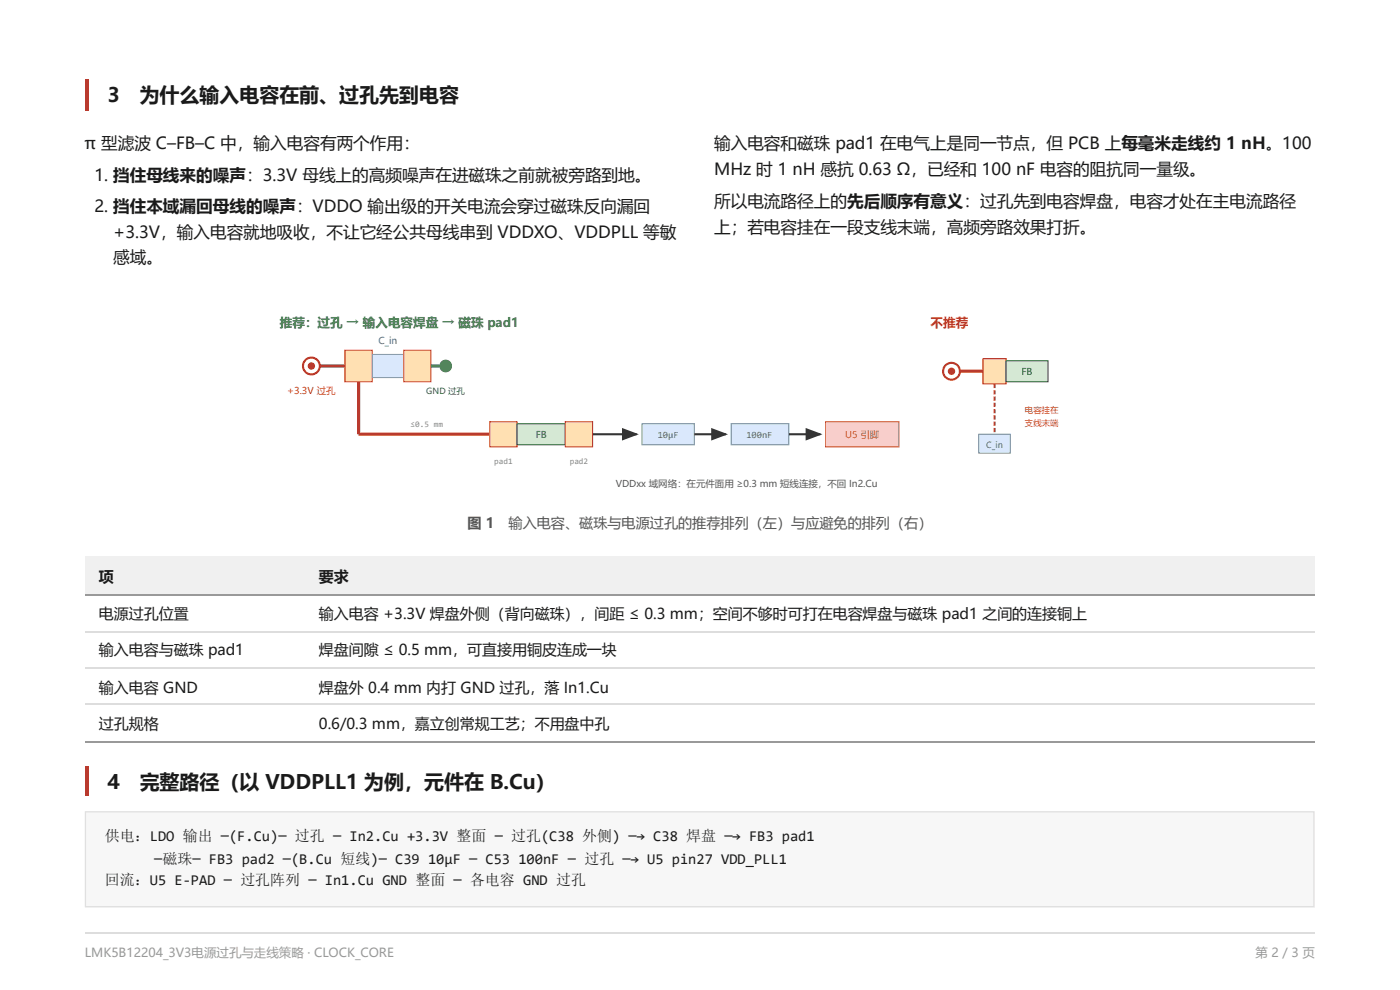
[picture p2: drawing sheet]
<svg xmlns="http://www.w3.org/2000/svg" width="297mm" height="210mm" viewBox="0 0 297 210" stroke-linecap="round" stroke-linejoin="round" font-family="sans-serif">
<defs><g id="words">
<g font-size="4.2" fill="#1a1a1a">
<text x="22.8" y="21.7">3</text>
<text x="29.6" y="21.7">为什么输入电容在前、过孔先到电容</text>
<text x="22.8" y="167.2">4</text>
<text x="29.6" y="167.2">完整路径（以 VDDPLL1 为例，元件在 B.Cu）</text>
</g>
<g font-size="3.5" fill="#1a1a1a">
<text x="18" y="31.5">π 型滤波 C–FB–C 中，输入电容有两个作用：</text>
<text x="151.5" y="31.5">输入电容和磁珠 pad1 在电气上是同一节点，但 PCB 上每毫米走线约 1 nH。100</text>
<text x="20" y="38.4">1. 挡住母线来的噪声：3.3V 母线上的高频噪声在进磁珠之前就被旁路到地。</text>
<text x="151.5" y="37">MHz 时 1 nH 感抗 0.63 Ω，已经和 100 nF 电容的阻抗同一量级。</text>
<text x="20" y="45">2. 挡住本域漏回母线的噪声：VDDO 输出级的开关电流会穿过磁珠反向漏回</text>
<text x="151.5" y="43.9">所以电流路径上的先后顺序有意义：过孔先到电容焊盘，电容才处在主电流路径</text>
<text x="24" y="50.5">+3.3V，输入电容就地吸收，不让它经公共母线串到 VDDXO、VDDPLL 等敏</text>
<text x="151.5" y="49.5">上；若电容挂在一段支线末端，高频旁路效果打折。</text>
<text x="24" y="55.8">感域。</text>
</g>
<g font-size="3.2" fill="#1a1a1a">
<text x="21" y="123.3">项</text>
<text x="67.7" y="123.3">要求</text>
<text x="21" y="131.2">电源过孔位置</text>
<text x="67.7" y="131.2">输入电容 +3.3V 焊盘外侧（背向磁珠），间距 ≤ 0.3 mm；空间不够时可打在电容焊盘与磁珠 pad1 之间的连接铜上</text>
<text x="21" y="138.9">输入电容与磁珠 pad1</text>
<text x="67.7" y="138.9">焊盘间隙 ≤ 0.5 mm，可直接用铜皮连成一块</text>
<text x="21" y="146.8">输入电容 GND</text>
<text x="67.7" y="146.8">焊盘外 0.4 mm 内打 GND 过孔，落 In1.Cu</text>
<text x="21" y="154.5">过孔规格</text>
<text x="67.7" y="154.5">0.6/0.3 mm，嘉立创常规工艺；不用盘中孔</text>
<text x="22.3" y="178.3">供电：LDO 输出 ─(F.Cu)─ 过孔 ─ In2.Cu +3.3V 整面 ─ 过孔(C38 外侧) ─→ C38 焊盘 ─→ FB3 pad1</text>
<text x="32.7" y="183.1">─磁珠─ FB3 pad2 ─(B.Cu 短线)─ C39 10µF ─ C53 100nF ─ 过孔 ─→ U5 pin27 VDD_PLL1</text>
<text x="22.3" y="187.6">回流：U5 E-PAD ─ 过孔阵列 ─ In1.Cu GND 整面 ─ 各电容 GND 过孔</text>
</g>
<g font-size="3" fill="#555">
<text x="99.2" y="111.9">图 1</text>
<text x="107.9" y="111.9">输入电容、磁珠与电源过孔的推荐排列（左）与应避免的排列（右）</text>
</g>
<text font-size="2.7" fill="#2e7d32" x="59.4" y="69.4">推荐：过孔 → 输入电容焊盘 → 磁珠 pad1</text>
<text font-size="2.7" fill="#c0392b" x="197.4" y="69.4">不推荐</text>
<g font-size="2.6" fill="#999">
<text x="18" y="202.9">LMK5B12204_3V3电源过孔与走线策略 · CLOCK_CORE</text>
<text x="266.3" y="202.9">第 2 / 3 页</text>
</g>
<g font-size="2" fill="#3a5a8c">
<text x="80.3" y="72.9">C_in</text>
<text x="139.5" y="93">10µF</text>
<text x="158.4" y="93">100nF</text>
</g>
<text font-size="2" fill="#c0392b" x="60.9" y="83.6">+3.3V 过孔</text>
<g font-size="2" fill="#2d6a2e">
<text x="216.7" y="79.6">FB</text>
<text x="113.7" y="93">FB</text>
</g>
<text font-size="2" fill="#b85450" x="179.3" y="93">U5 引脚</text>
<text font-size="2" fill="#555" x="130.6" y="103.2">VDDxx 域网络：在元件面用 ≥0.3 mm 短线连接，不回 In2.Cu</text>
<text font-size="1.8" fill="#2e7d32" x="90.4" y="83.6">GND 过孔</text>
<g font-size="1.8" fill="#c0392b">
<text x="217.4" y="87.6">电容挂在</text>
<text x="217.4" y="90.3">支线末端</text>
</g>
<g font-size="1.8" fill="#888">
<text x="87.1" y="90.5">≤0.5 mm</text>
<text x="104.8" y="98.3">pad1</text>
<text x="120.9" y="98.3">pad2</text>
</g>
<text font-size="1.8" fill="#3a5a8c" x="209.2" y="95">C_in</text>
</g></defs>
<path d="M18 16.9h.8v6.6h-.8z" fill="#8b1a1a"/>
<g fill="#f0f0f0">
<path d="M18 118h46.6v8.2h-46.6z"/>
<path d="M64.6 118h214.3v8.2h-214.3z"/>
</g>
<path d="M18 126.1h260.9M18 157.3h260.9" fill="none" stroke="#999" stroke-width=".26"/>
<path d="M18 134h260.9M18 141.7h260.9M18 149.4h260.9" fill="none" stroke="#ddd" stroke-width=".26"/>
<path d="M18 162.5h.8v6.3h-.8z" fill="#8b1a1a"/>
<path d="M18 172h260.9v20.4h-260.9z" fill="#f7f7f7"/>
<path d="M18.1 172.1h260.6v20.1h-260.6z" fill="none" stroke="#e0e0e0" stroke-width=".26"/>
<circle cx="66.1" cy="77.6" r="1.78" fill="none" stroke="#c0392b" stroke-width=".45"/>
<circle cx="66.1" cy="77.6" r=".78" fill="#c0392b"/>
<path d="M67.8 77.6h5.4" fill="none" stroke="#c0392b" stroke-width=".67" stroke-linecap="butt"/>
<path d="M73.2 74.3h5.8v6.6h-5.8z" fill="#ffe0b2"/>
<path d="M73.2 74.3h5.8v6.6h-5.8z" fill="none" stroke="#e65100" stroke-width=".22"/>
<path d="M79 75.1h6.7v4.9h-6.7z" fill="#dae8fc"/>
<path d="M79 75.1h6.7v4.9h-6.7z" fill="none" stroke="#6c8ebf" stroke-width=".22"/>
<path d="M85.7 74.3h5.7v6.6h-5.7z" fill="#ffe0b2"/>
<path d="M85.7 74.3h5.7v6.6h-5.7z" fill="none" stroke="#e65100" stroke-width=".22"/>
<circle cx="94.6" cy="77.6" r="1.34" fill="#2e7d32"/>
<path d="M91.4 77.6h1.8" fill="none" stroke="#2e7d32" stroke-width=".67" stroke-linecap="butt"/>
<path d="M76.1 80.9v11.2h27.8" fill="none" stroke="#c0392b" stroke-width=".67" stroke-linecap="butt"/>
<path d="M103.9 89.4h5.8v5.3h-5.8z" fill="#ffe0b2"/>
<path d="M103.9 89.4h5.8v5.3h-5.8z" fill="none" stroke="#e65100" stroke-width=".22"/>
<path d="M109.7 89.8h10.2v4.5h-10.2z" fill="#d5e8d4"/>
<path d="M109.7 89.8h10.2v4.5h-10.2z" fill="none" stroke="#2d6a2e" stroke-width=".22"/>
<path d="M119.9 89.4h5.8v5.3h-5.8z" fill="#ffe0b2"/>
<path d="M119.9 89.4h5.8v5.3h-5.8z" fill="none" stroke="#e65100" stroke-width=".22"/>
<path d="M125.7 92.1h9.4" fill="none" stroke="#333" stroke-width=".45"/>
<path d="M132 90.7l3.5 1.4-3.5 1.3z" fill="#333"/>
<path d="M136.2 89.8h11.1v4.5h-11.1z" fill="#dae8fc"/>
<path d="M136.2 89.8h11.1v4.5h-11.1z" fill="none" stroke="#6c8ebf" stroke-width=".22"/>
<path d="M147.3 92.1h6.7" fill="none" stroke="#333" stroke-width=".45"/>
<path d="M150.9 90.7l3.5 1.4-3.5 1.3z" fill="#333"/>
<path d="M155.1 89.8h12.3v4.5h-12.3z" fill="#dae8fc"/>
<path d="M155.1 89.8h12.3v4.5h-12.3z" fill="none" stroke="#6c8ebf" stroke-width=".22"/>
<path d="M167.4 92.1h6.6" fill="none" stroke="#333" stroke-width=".45"/>
<path d="M170.9 90.7l3.6 1.4-3.6 1.3z" fill="#333"/>
<path d="M175.1 89.4h15.6v5.3h-15.6z" fill="#f8cecc"/>
<path d="M175.1 89.4h15.6v5.3h-15.6z" fill="none" stroke="#b85450" stroke-width=".22"/>
<circle cx="201.9" cy="78.7" r="1.78" fill="none" stroke="#c0392b" stroke-width=".45"/>
<circle cx="201.9" cy="78.7" r=".78" fill="#c0392b"/>
<path d="M203.6 78.7h4.9" fill="none" stroke="#c0392b" stroke-width=".67" stroke-linecap="butt"/>
<path d="M208.5 76h4.9v5.4h-4.9z" fill="#ffe0b2"/>
<path d="M208.5 76h4.9v5.4h-4.9z" fill="none" stroke="#e65100" stroke-width=".22"/>
<path d="M213.4 76.5h8.9v4.4h-8.9z" fill="#d5e8d4"/>
<path d="M213.4 76.5h8.9v4.4h-8.9z" fill="none" stroke="#2d6a2e" stroke-width=".22"/>
<path d="M210.8 81.4h.4v.9h-.4zM210.8 82.7h.4v.9h-.4zM210.8 84.1h.4v.8h-.4zM210.8 85.4h.4v.9h-.4zM210.8 86.7h.4v.9h-.4zM210.8 88.1h.4v.9h-.4zM210.8 89.4h.4v.9h-.4zM210.8 90.7h.4v.9h-.4z" fill="#c0392b"/>
<path d="M207.6 92.1h6.7v4h-6.7z" fill="#dae8fc"/>
<path d="M207.6 92.1h6.7v4h-6.7z" fill="none" stroke="#6c8ebf" stroke-width=".22"/>
<path d="M18 197.8h260.9" fill="none" stroke="#ddd" stroke-width=".26"/>
<use href="#words"/>
</svg>
